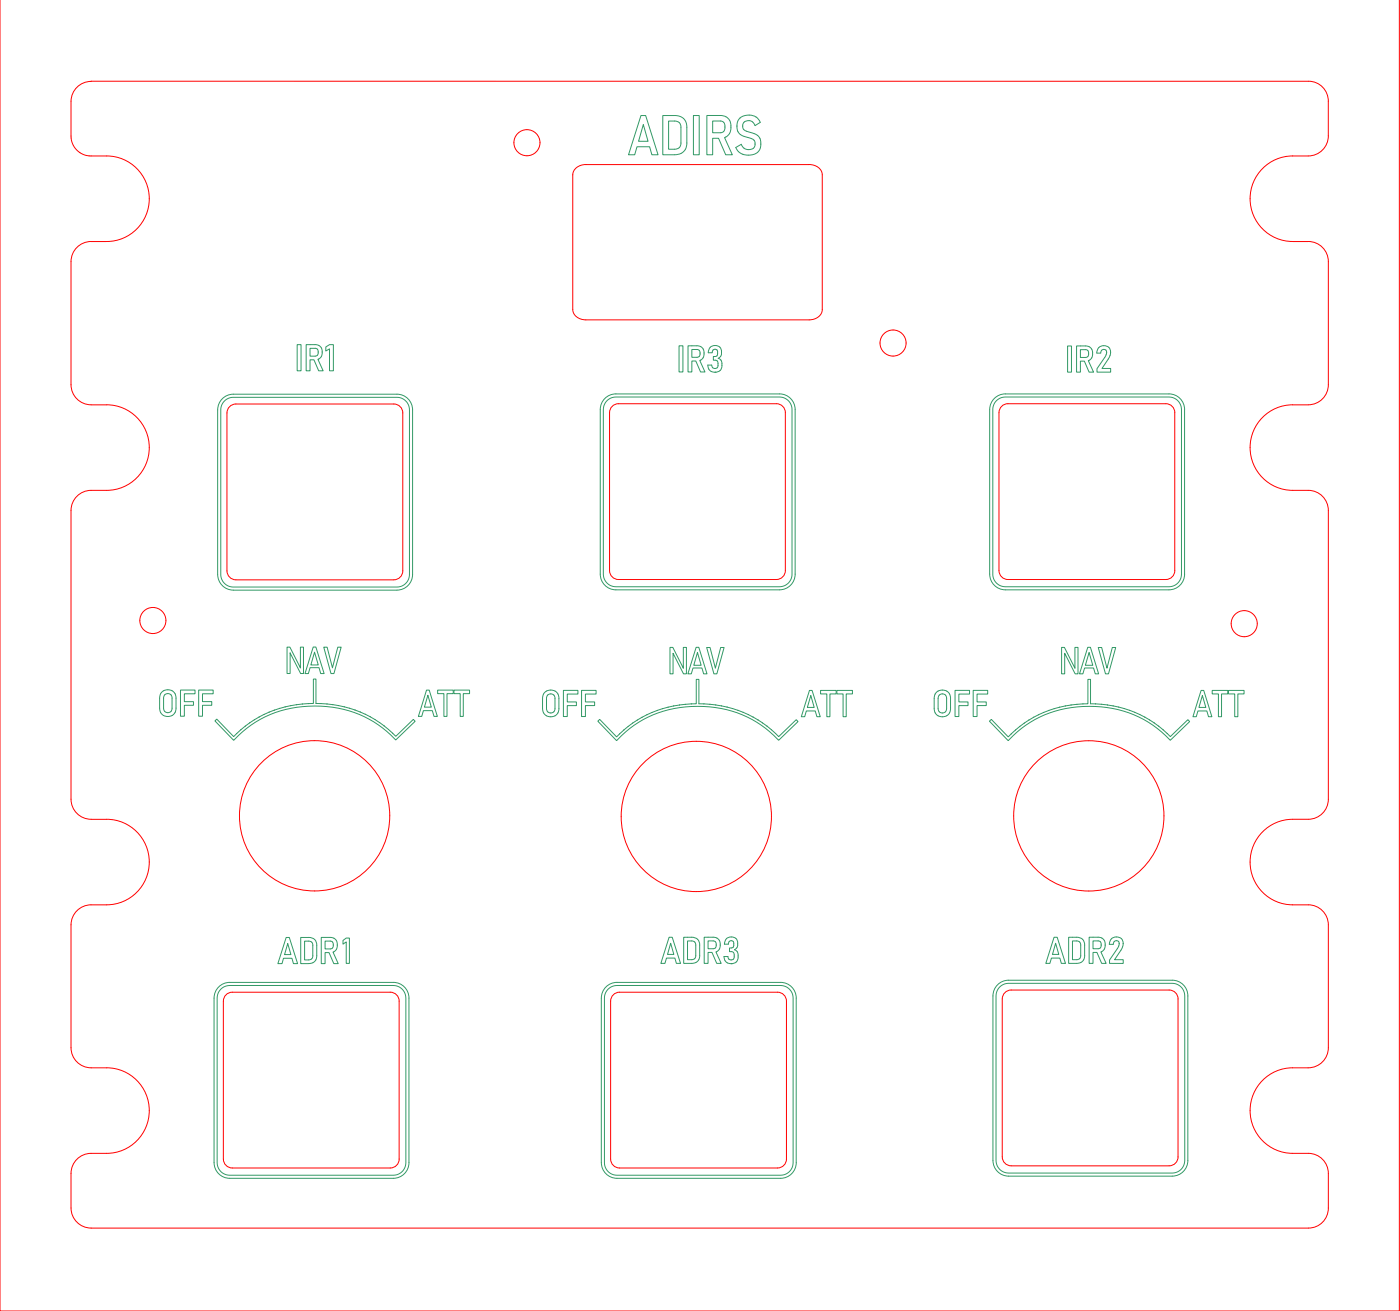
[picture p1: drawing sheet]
<svg xmlns="http://www.w3.org/2000/svg" width="161mm" height="151mm" viewBox="0 0 161 151" stroke-linecap="round" stroke-linejoin="round" font-family="sans-serif">
<g fill="none" stroke="#396" stroke-width=".11">
<path d="M73.6 13.3h.6l1.4 4.5h-.7l-.3-.9h-1.4l-.3 .9h-.7zM73.9 14.3l.6 1.9h-1.1zM77.5 13.3a1.26 1.26 0 0 1 1.4 1.3v1.8a1.26 1.26 0 0 1-1.4 1.4h-1.3v-4.5h1.3M77.5 17.1a.65 .65 0 0 0 .7-.7v-1.8a.66 .66 0 0 0-.7-.7h-.7v3.2h.7M79.7 13.3h.6v4.5h-.6zM81.9 13.9h.9a.72 .72 0 0 1 .4 1.2l-.4 .2h-.9zM84 14.5v.2M84 14.5a1.13 1.13 0 0 0-1.2-1.2h-1.6v4.5h.7v-1.9h.7l.8 1.9h.7l-.8-2 .3-.2 .2-.3 .2-.6M85 13.5a1.5 1.5 0 0 1 2.4 .6l-.6 .3a.7 .7 0 0 0-1-.5 .7 .7 0 0 0-.3 1l.3 .2a2.32 2.32 0 0 1 1.5 .8 1.35 1.35 0 0 1-.1 1.5 1.35 1.35 0 0 1-1.4 .4 1.35 1.35 0 0 1-1.3-.9l.7-.3a.86 .86 0 0 0 .7 .6 .86 .86 0 0 0 .8-.4 .75 .75 0 0 0-.8-1 1.3 1.3 0 0 1-1.2-.8 1.3 1.3 0 0 1 .3-1.5zM34.1 39.6h.5v3h-.5zM35.2 39.6h1a.88 .88 0 0 1 .8 .7 .88 .88 0 0 1-.5 1l.6 1.3h-.5l-.5-1.3h-.5v1.3h-.4zM37.4 39.9l.5-.3h.4v3h-.4v-2.5l-.5 .2z"/>
<path d="M78 39.7h.5v3h-.5zM79.1 39.7h1a.88 .88 0 0 1 .8 .7 .88 .88 0 0 1-.5 1l.6 1.3h-.5l-.5-1.2h-.5v1.2h-.4zM122.7 39.8h.4v3h-.4zM123.7 39.7h1a.88 .88 0 0 1 .9 .8 .88 .88 0 0 1-.5 .9l.6 1.4h-.6l-.5-1.3h-.5v1.3h-.4zM25.5 45.8l.8-.4 .5-.1h18.8a1.8 1.8 0 0 1 1.8 1.8v18.9a1.8 1.8 0 0 1-1.8 1.8h-18.8a1.81 1.81 0 0 1-1.8-1.8v-18.9l.1-.5zM25.8 46.1a1.4 1.4 0 0 1 1-.4h18.8a1.45 1.45 0 0 1 1.4 1.4v18.9a1.45 1.45 0 0 1-1.4 1.5h-18.8a1.45 1.45 0 0 1-1.4-1.5v-18.9a1.4 1.4 0 0 1 .4-1zM35.6 40h.6a.47 .47 0 0 1 .4 .5 .47 .47 0 0 1-.4 .4h-.6zM69.5 45.8l.8-.5h.5h18.8a1.8 1.8 0 0 1 1.8 1.8v18.9a1.8 1.8 0 0 1-1.8 1.8h-18.8a1.8 1.8 0 0 1-1.8-1.8v-18.9v-.5zM69.7 46a1.45 1.45 0 0 1 1.1-.4h18.8a1.44 1.44 0 0 1 1.4 1.5v18.9a1.44 1.44 0 0 1-1.4 1.4h-18.8a1.45 1.45 0 0 1-1.5-1.4v-18.9a1.48 1.48 0 0 1 .4-1.1zM80.1 40.2h-.6v.9h.6M80.1 40.2a.35 .35 0 0 1 .3 .3M80.4 40.5v.2a.34 .34 0 0 1-.3 .4"/>
<path d="M82.2 42.8h.1M82.2 41h-.2v.4a.5 .5 0 0 1 .5 .3 .5 .5 0 0 1-.2 .6 .38 .38 0 0 1-.5-.3l-.5-.1a.75 .75 0 0 0 .9 .9M82.5 40.4v.2M82.5 40.6a.27 .27 0 0 1-.3 .4M82.9 40.4v.2M82.9 40.4a.76 .76 0 0 0-.8-.7 .76 .76 0 0 0-.7 .8h.4a.33 .33 0 0 1 .2-.3 .33 .33 0 0 1 .4 .1l.1 .1M82.9 40.6a.6 .6 0 0 1-.4 .6 .88 .88 0 0 1 .5 .8 .88 .88 0 0 1-.6 .7l-.2 .1M114.2 45.8l.8-.5h.5h18.8a1.8 1.8 0 0 1 1.8 1.8v18.9a1.79 1.79 0 0 1-1.8 1.8h-18.8a1.8 1.8 0 0 1-1.8-1.8v-18.9l.1-.5zM114.5 46a1.48 1.48 0 0 1 1-.4h18.8a1.45 1.45 0 0 1 1.5 1.5v18.9a1.45 1.45 0 0 1-1.5 1.4h-18.8a1.44 1.44 0 0 1-1.4-1.4v-18.9a1.44 1.44 0 0 1 .4-1.1zM125.1 40.6v.1M125.1 40.6a.35 .35 0 0 0-.4-.4h-.6v.9h.6a.34 .34 0 0 0 .4-.4M127.2 40.5h.1"/>
<path d="M127.2 40.5a.35 .35 0 0 0-.4-.3 .35 .35 0 0 0-.3 .4h-.5a.81 .81 0 0 1 1-.9 .81 .81 0 0 1 .5 1.3l-.9 1.3h1v.5h-1.6v-.4l1-1.5 .2-.4M18.9 79.8a.49 .49 0 0 1 .6-.1 .49 .49 0 0 1 .3 .5v1.2a.49 .49 0 0 1-.5 .5 .49 .49 0 0 1-.5-.5v-1.2zM20.7 79.3h1.7v.4h-1.2v.9h1v.4h-1v1.3h-.5zM22.8 79.3h1.7v.4h-1.2v.9h1v.4h-1v1.3h-.5zM33 74.4h.3l1.2 2.4v-2.4h.4v3h-.4l-1.2-2.4v2.4h-.3zM36 74.3h.3l.9 3.1h-.3l-.2-.7h-1.1l-.2 .7h-.4zM36.1 74.9l.5 1.5h-.9zM37.2 74.4h.4l.6 2.3 .6-2.3h.4l-.8 3h-.4zM49 79.3h.3l1 3h-.4l-.2-.6h-1l-.2 .6h-.4zM49.2 79.9l.4 1.4h-.8zM50.3 79.3h1.8v.4h-.7v2.6h-.4v-2.6h-.7zM52.2 79.3h1.8v.4h-.8v2.6h-.3v-2.6h-.7z"/>
<path d="M62.7 79.5a.95 .95 0 0 1 1-.1 .95 .95 0 0 1 .5 .9v1.1a.94 .94 0 0 1-.9 1 .94 .94 0 0 1-1-1l.1-1.3 .1-.4zM64.7 79.3h1.7v.4h-1.2v1h1v.4h-1v1.2h-.5zM66.8 79.3h1.7v.4h-1.2v1h1v.4h-1v1.2h-.5zM77 74.4h.3l1.2 2.4v-2.4h.4v3h-.4l-1.2-2.3v2.3h-.3zM80 74.4h.3l.9 3h-.3l-.2-.6h-1.1l-.2 .6h-.4zM80.1 75l.5 1.4h-.9zM81.2 74.4h.4l.6 2.4 .6-2.4h.4l-.8 3h-.4zM93 79.3h.3l.9 3.1h-.3l-.2-.7h-1l-.2 .7h-.4zM93.2 79.9l.4 1.4h-.8zM94.3 79.3h1.8v.4h-.7v2.7h-.4v-2.7h-.7zM96.2 79.3h1.7v.4h-.7v2.7h-.3v-2.7h-.7zM107.7 79.5a.95 .95 0 0 1 1-.1 .95 .95 0 0 1 .5 .9v1.1a.94 .94 0 0 1-.9 1 .94 .94 0 0 1-1-1l.1-1.3 .1-.4z"/>
<path d="M109.7 79.3h1.7v.4h-1.2v1h1v.4h-1v1.2h-.5zM111.8 79.3h1.7v.4h-1.2v1h1v.4h-1v1.2h-.5zM122 74.4h.3l1.2 2.4v-2.4h.4v3h-.4l-1.2-2.3v2.3h-.3zM125 74.4h.3l.9 3h-.3l-.2-.6h-1.1l-.2 .6h-.4zM125.1 75l.5 1.4h-.9zM126.2 74.4h.4l.6 2.4 .6-2.4h.4l-.8 3h-.4zM138 79.3h.3l1 3.1h-.4l-.2-.7h-1.1l-.1 .7h-.4zM138.2 79.9l.4 1.4h-.8zM139.3 79.3h1.8v.4h-.7v2.7h-.4v-2.7h-.7zM141.2 79.3h1.7v.4h-.7v2.7h-.3v-2.7h-.7zM18.3 80.2v1.2M18.3 80.2a.94 .94 0 0 1 1-.9 .94 .94 0 0 1 .9 .9v1.2a.94 .94 0 0 1-.9 .9 .94 .94 0 0 1-1-.9"/>
<path d="M27.2 84.3h.1M27.7 83.8l-.5 .5M27.7 83.8h.1M28.2 83.4l-.5 .4M28.2 83.4h.1M29.2 82.7l-1 .7M29.2 82.7h.1M29.8 82.4l-.6 .3M29.8 82.4h.1M31.5 81.6l-1.7 .8M31.5 81.6h.1M32.1 81.4h.1"/>
<path d="M32.1 81.4l-.6 .2M33.4 81.1l-1.3 .3M33.4 81.1h.1M34.1 81h.1M34.1 81l-.7 .1M34.7 80.9h.1M34.7 80.9l-.6 .1M35.4 80.8h.1M35.4 80.8l-.6 .1M35.4 80.8h.6v-2.8h.3v2.8l1.9 .2M38.2 81h.1M38.3 81l1.9 .4"/>
<path d="M40.2 81.4h.1M40.2 81.4l1.2 .4M41.4 81.8h.1M41.4 81.8l.6 .3M42 82.1h.1M42 82.1l.5 .3M42.5 82.4h.1M42.5 82.4l1.1 .6M43.6 83h.1M43.6 83l.5 .4M44.1 83.4h.1M44.1 83.4l.5 .4"/>
<path d="M44.6 83.8h.1M44.6 83.8l.5 .4M45.1 84.2v.1M45.1 84.3l.4 .3 2-1.9 .2 .2-2.2 2.1a13.1 13.1 0 0 0-15-2.6l-1.1 .6-1 .7-1.6 1.4-2.1-2.3 .2-.2 1.9 2 .4-.3M62.8 81.4v-1.2a.49 .49 0 0 1 .5-.5 .49 .49 0 0 1 .5 .5v1.2M62.8 81.4a.49 .49 0 0 0 .5 .5 .49 .49 0 0 0 .5-.5M71.2 84.3h.1M72.2 83.5l-1 .8M72.2 83.5h.1M73.2 82.7l-1 .8M73.2 82.7h.1M73.8 82.4l-.6 .3"/>
<path d="M73.8 82.4h.1M74.3 82.1l-.5 .3M74.3 82.1h.1M74.9 81.9l-.6 .2M74.9 81.9h.1M75.5 81.6l-.6 .3M75.5 81.6h.1M76.1 81.4h.1M76.1 81.4l-.6 .2M76.8 81.3l-.7 .1M76.8 81.3h.1M77.4 81.1h.1"/>
<path d="M77.4 81.1l-.6 .2M78.1 81l-.7 .1M78.1 81h.1M78.7 80.9l-.6 .1M78.7 80.9h.1M79.4 80.9h.1M79.4 80.9h-.6M79.4 80.9h.6v-2.8h.3v2.8h.6M80.9 80.9h.1M80.9 80.9h.7M81.6 80.9h.1M81.6 80.9l1.9 .3"/>
<path d="M83.5 81.2h.1M83.6 81.2l.6 .2M84.2 81.4h.1M84.2 81.4l1.8 .7M86 82.1h.1M86 82.1l.5 .3M86.5 82.4l.6 .3M87.1 82.7h.1M87.1 82.7l.5 .4M87.6 83.1h.1M87.6 83.1l.5 .3M88.1 83.4h.1"/>
<path d="M88.1 83.4l.5 .4M88.6 83.8h.1M88.6 83.8l.5 .5M89.1 84.3h.1M89.1 84.3l.4 .3 2-1.9 .2 .2-2.2 2.2a13.1 13.1 0 0 0-15-2.7l-1.1 .6-1 .7-1.5 1.4-2.2-2.2 .2-.2 2 2 .3-.4M107.8 81.4v-1.2a.49 .49 0 0 1 .5-.5 .49 .49 0 0 1 .5 .5v1.2M107.8 81.4a.49 .49 0 0 0 .5 .5 .49 .49 0 0 0 .5-.5M116.2 84.3h.1M117.2 83.5l-1 .8M117.2 83.5h.1M118.2 82.7l-1 .8M118.2 82.7h.1"/>
<path d="M118.8 82.4l-.6 .3M118.8 82.4h.1M119.3 82.1l-.5 .3M119.3 82.1h.1M120.5 81.6l-1.2 .5M120.5 81.6h.1M121.1 81.4h.1M121.1 81.4l-.6 .2M121.8 81.3h.1M121.8 81.3l-.7 .1M122.4 81.1h.1M122.4 81.1l-.6 .2"/>
<path d="M123.1 81l-.7 .1M123.1 81h.1M123.7 80.9h.1M123.7 80.9l-.6 .1M124.4 80.9h.1M124.4 80.9h-.6M124.4 80.9h.6v-2.8h.3v2.8h.6M125.9 80.9h.1M125.9 80.9h.7M126.6 80.9h.1M126.6 80.9l1.9 .3M128.5 81.2h.1"/>
<path d="M128.6 81.2l.6 .2M129.2 81.4h.1M129.2 81.4l1.8 .7M131 82.1h.1M131 82.1l1.1 .6M132.1 82.7h.1M132.1 82.7l.5 .4M132.6 83.1h.1M132.6 83.1l.5 .3M133.1 83.4h.1M133.1 83.4l.5 .4M133.6 83.8h.1"/>
<path d="M133.6 83.8l.5 .5M134.1 84.3h.1M134.1 84.3l.4 .3 2-1.9 .2 .2-2.2 2.2a13.1 13.1 0 0 0-15-2.7l-1.1 .6-1 .7-1.6 1.4-2.1-2.2 .2-.2 2 2 .3-.4M25.1 113.4l.8-.5h.5h18.8a1.8 1.8 0 0 1 1.8 1.8v18.9a1.79 1.79 0 0 1-1.8 1.8h-18.8a1.8 1.8 0 0 1-1.8-1.8v-18.9l.1-.5zM25.4 113.7a1.48 1.48 0 0 1 1-.5h18.8a1.45 1.45 0 0 1 1.4 1.5v18.9a1.45 1.45 0 0 1-1.4 1.4h-18.8a1.45 1.45 0 0 1-1.4-1.4v-18.9a1.48 1.48 0 0 1 .4-1zM32.9 107.7h.3l1 3h-.5l-.2-.6h-.9l-.2 .6h-.5zM33.1 108.4l.3 1.3h-.7zM35.4 107.7h-.8v3h.8M35.4 107.7a.84 .84 0 0 1 1 .9v1.2a.84 .84 0 0 1-1 .9M35.5 110.3a.43 .43 0 0 0 .4-.5v-1.2a.44 .44 0 0 0-.4-.5h-.5v2.2h.5M36.9 107.7h1a.89 .89 0 0 1 .9 .7 .89 .89 0 0 1-.5 1l.6 1.3h-.5l-.6-1.2h-.4v1.2h-.5zM38.3 108.5a.35 .35 0 0 0-.4-.4h-.5v.9h.5a.38 .38 0 0 0 .4-.5"/>
<path d="M39.4 108.1l.4-.3h.3v2.9h-.3v-2.5l-.4 .3zM69.6 113.4l.8-.5h.5h18.8a1.8 1.8 0 0 1 1.8 1.8v18.9a1.79 1.79 0 0 1-1.8 1.8h-18.8a1.8 1.8 0 0 1-1.8-1.8v-18.9l.1-.5zM69.9 113.7a1.48 1.48 0 0 1 1-.5h18.8a1.45 1.45 0 0 1 1.4 1.5v18.9a1.45 1.45 0 0 1-1.4 1.4h-18.8a1.44 1.44 0 0 1-1.4-1.4v-18.9a1.44 1.44 0 0 1 .4-1zM76.9 107.7h.3l1 3h-.5l-.2-.6h-.9l-.2 .6h-.5zM77.1 108.4l.3 1.3h-.7zM78.6 107.7h.4a1.24 1.24 0 0 1 1.3 .4l.1 .5v1.2a.84 .84 0 0 1-1 .9h-.8zM79.5 108.1h-.5v2.2h.5M79.5 108.1a.44 .44 0 0 1 .4 .5M79.9 108.6v1.2a.44 .44 0 0 1-.4 .5M80.9 107.7h1a.89 .89 0 0 1 .9 .7 .89 .89 0 0 1-.5 1l.6 1.3h-.5l-.6-1.3h-.4v1.3h-.5zM81.4 108.1h.6a.46 .46 0 0 1 .3 .5 .46 .46 0 0 1-.4 .4h-.5zM83.2 109.9h.4"/>
<path d="M83.2 109.9a.75 .75 0 0 0 .8 .8M84 110.7h.1M84.3 108.4v.2M84.3 108.6a.28 .28 0 0 1-.3 .3h-.2v.4a.5 .5 0 0 1 .6 .4 .5 .5 0 0 1-.2 .6 .37 .37 0 0 1-.6-.4M84.8 108.4v.2M84.8 108.4a.76 .76 0 0 0-.9-.7 .76 .76 0 0 0-.7 .8h.5a.33 .33 0 0 1 .2-.4 .33 .33 0 0 1 .4 .2v.1M84.8 108.6a.6 .6 0 0 1-.4 .5 .88 .88 0 0 1 .4 .9 .88 .88 0 0 1-.5 .7h-.3M114.1 114.4v18.9M114.1 114.4a1.79 1.79 0 0 1 1.8-1.8h18.8a1.8 1.8 0 0 1 1.8 1.8M114.9 113.4a1.48 1.48 0 0 1 1-.4h18.8a1.45 1.45 0 0 1 1.4 1.4v18.9a1.45 1.45 0 0 1-1.4 1.5h-18.8a1.45 1.45 0 0 1-1.5-1.5v-18.9a1.48 1.48 0 0 1 .5-1zM121.1 107.7h.4l.9 3h-.4l-.2-.6h-1l-.2 .6h-.4zM121.3 108.4l.4 1.3h-.8z"/>
<path d="M122.8 107.7h.4a1.24 1.24 0 0 1 1.3 .4l.1 .5v1.2a.84 .84 0 0 1-.9 .9h-.9zM124.2 108.6a.44 .44 0 0 0-.5-.5h-.5v2.2h.5a.44 .44 0 0 0 .5-.5v-1.2M125.1 107.7h1.1a.89 .89 0 0 1 .8 .7 .89 .89 0 0 1-.5 1l.6 1.3h-.5l-.6-1.3h-.4v1.3h-.5zM125.6 108.1h.6a.46 .46 0 0 1 .3 .5 .46 .46 0 0 1-.3 .4h-.6zM127.5 108.5h.4M128.6 108.4h.1M128.6 108.4l-.2 .6M128.6 108.4a.34 .34 0 0 0-.4-.3 .34 .34 0 0 0-.3 .4M129.1 108.4h.1M129.1 108.4a.8 .8 0 0 0-.9-.7 .8 .8 0 0 0-.7 .8M129.1 108.4l-.2 .7-.8 1.2h1v.4h-1.6v-.4l.9-1.3M136.5 114.4v18.9"/>
<path d="M114.1 133.3a1.8 1.8 0 0 0 1.8 1.8h18.8a1.8 1.8 0 0 0 1.8-1.8"/>
</g>
<g fill="none" stroke="#f00" stroke-width=".11">
<path d="M160.8 -.1v150.7h-160.8v-150.7M66.1 19.4l.3-.3 .4-.1 .5-.1h25.7a1.41 1.41 0 0 1 1.5 1.2v15.5a1.33 1.33 0 0 1-1.5 1.2h-25.7a1.41 1.41 0 0 1-1.5-1.2v-15.5l.1-.4zM10.5 46.5h1.8M27.1 46.4h18.2M27.1 46.4a1.03 1.03 0 0 0-1 1v18.2a1.02 1.02 0 0 0 1 1M45.3 46.4a1.02 1.02 0 0 1 1 1v18.2a1.02 1.02 0 0 1-1 1M70 47.4v18.2a1.03 1.03 0 0 0 1.1 1h18.1a1.02 1.02 0 0 0 1-1v-18.2M70 47.4a1.02 1.02 0 0 1 1.1-1h18.1a1.02 1.02 0 0 1 1 1M114.8 47.4v18.2a1.02 1.02 0 0 0 1 1M115.8 46.4h18.2a1.02 1.02 0 0 1 1 1M115.8 46.4a1.02 1.02 0 0 0-1 1M135 47.4v18.2a1.02 1.02 0 0 1-1 1h-18.2"/>
<path d="M148.5 46.5h1.8M148.5 46.5a4.9 4.9 0 0 0-4.9 4.9 4.9 4.9 0 0 0 4.9 4.9h1.8a2.31 2.31 0 0 1 2.3 2.3v33.2a2.31 2.31 0 0 1-2.3 2.3h-1.8a4.9 4.9 0 0 0-4.9 5 4.9 4.9 0 0 0 4.9 4.9h1.8a2.31 2.31 0 0 1 2.3 2.3v14.1a2.31 2.31 0 0 1-2.3 2.3h-1.8a4.9 4.9 0 0 0-4.9 4.9 4.9 4.9 0 0 0 4.9 4.9h1.8a2.31 2.31 0 0 1 2.3 2.3v4a2.28 2.28 0 0 1-2.2 2.3h-139.9a2.31 2.31 0 0 1-2.3-2.3v-4a2.31 2.31 0 0 1 2.3-2.3h1.8a4.9 4.9 0 0 0 4.9-4.9 4.9 4.9 0 0 0-4.9-4.9h-1.8a2.31 2.31 0 0 1-2.3-2.3v-14.1a2.31 2.31 0 0 1 2.3-2.3h1.8a4.9 4.9 0 0 0 4.9-4.9 4.9 4.9 0 0 0-4.9-5h-1.8a2.31 2.31 0 0 1-2.3-2.3v-33.2a2.31 2.31 0 0 1 2.3-2.3h1.8a4.9 4.9 0 0 0 4.9-4.9 4.9 4.9 0 0 0-4.9-4.9M150.3 46.5a2.31 2.31 0 0 0 2.3-2.3v-14.1a2.3 2.3 0 0 0-2.3-2.3l-1.8-.1a4.9 4.9 0 0 1-4.9-4.9 4.9 4.9 0 0 1 4.9-4.9h1.8a2.3 2.3 0 0 0 2.3-2.3v-4a2.27 2.27 0 0 0-2.2-2.3h-139.9a2.36 2.36 0 0 0-2.3 2.3v4a2.28 2.28 0 0 0 2.3 2.3h1.8a4.9 4.9 0 0 1 4.9 4.9 4.9 4.9 0 0 1-4.9 4.9l-1.8 .1a2.3 2.3 0 0 0-2.3 2.3v14.1a2.31 2.31 0 0 0 2.3 2.3M27.1 66.6h18.2M25.7 115v18.2M25.7 115a1.02 1.02 0 0 1 1-1h18.1a1.02 1.02 0 0 1 1.1 1v18.2a1.01 1.01 0 0 1-1.1 1M115.6 114l.6-.2h18.1a1.02 1.02 0 0 1 1.1 1v18.1a1.01 1.01 0 0 1-1.1 1.1h-18.1a1.03 1.03 0 0 1-1-1.1v-18.1v-.3zM25.7 133.2a1.02 1.02 0 0 0 1 1M26.7 134.2h18.1M71.2 134.2h18.1M71.2 134.2a1.03 1.03 0 0 1-1-1v-18.2a1.02 1.02 0 0 1 1-1h18.1a1.02 1.02 0 0 1 1.1 1v18.2a1.02 1.02 0 0 1-1.1 1"/>
<circle cx="60.5" cy="16.4" r="1.5"/>
<circle cx="102.6" cy="39.4" r="1.5"/>
<circle cx="17.6" cy="71.3" r="1.5"/>
<circle cx="143" cy="71.7" r="1.5"/>
<circle cx="36.1" cy="93.7" r="8.6"/>
<circle cx="80" cy="93.8" r="8.6"/>
<circle cx="125.1" cy="93.7" r="8.6"/>
</g>
</svg>
